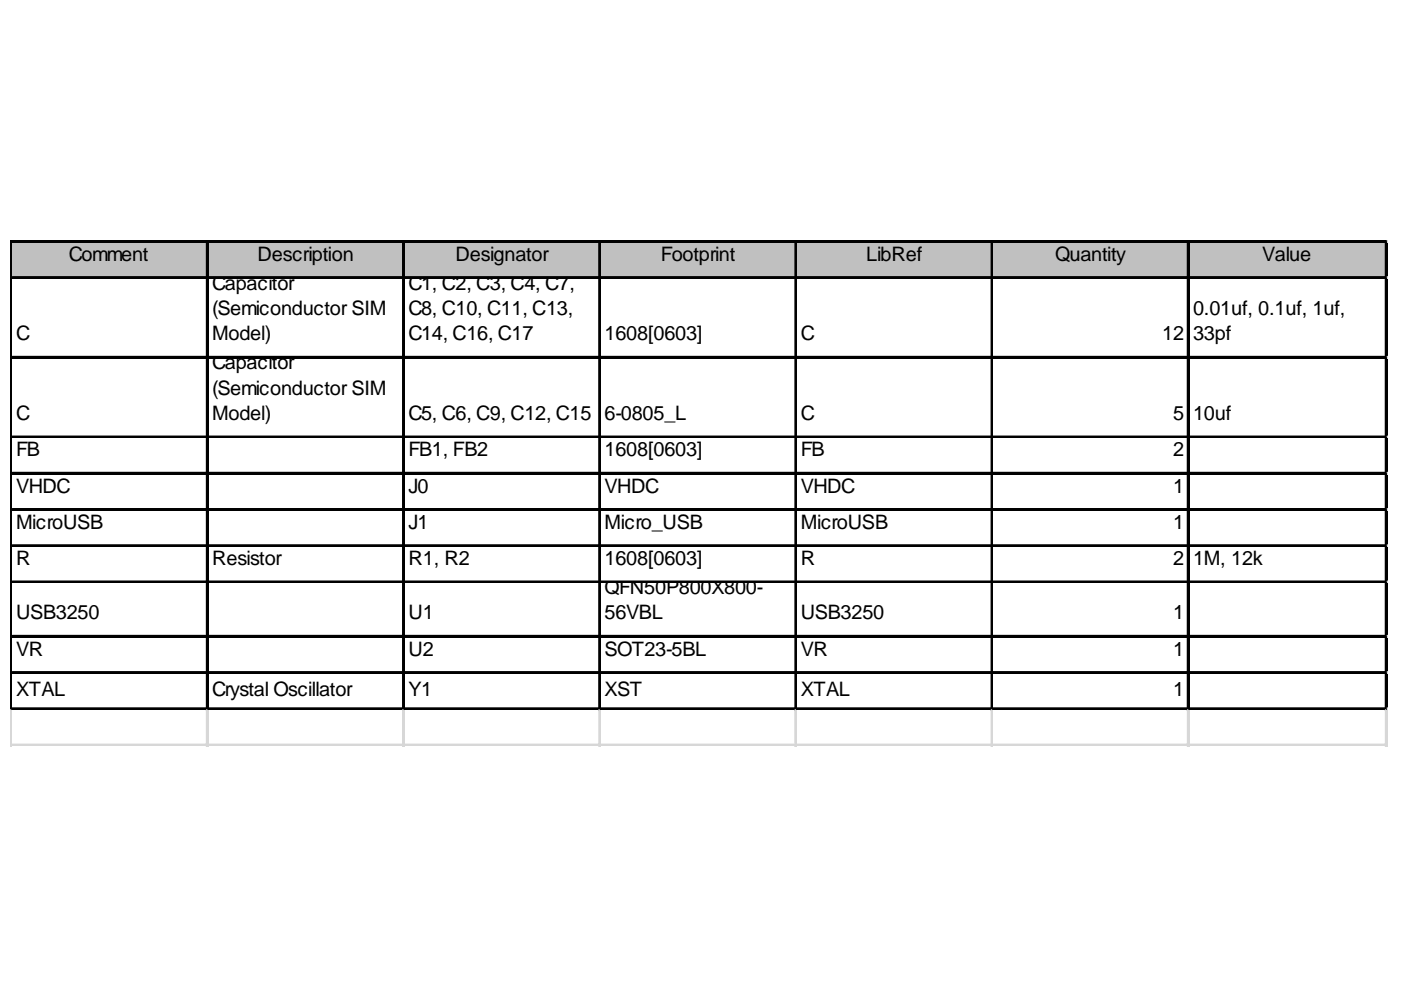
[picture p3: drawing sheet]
<svg xmlns="http://www.w3.org/2000/svg" width="297mm" height="210mm" viewBox="0 0 297 210" stroke-linecap="round" stroke-linejoin="round" font-family="sans-serif">
<defs><g id="words">
<g font-size="4.2">
<text x="14.6" y="55.3">Comment</text>
<text x="54.6" y="55.3">Description</text>
<text x="96.6" y="55.3">Designator</text>
<text x="140.1" y="55.3">Footprint</text>
<text x="183.6" y="55.3">LibRef</text>
<text x="223.7" y="55.3">Quantity</text>
<text x="267.6" y="55.3">Value</text>
<text x="45" y="61.4">Capacitor</text>
<text x="86.6" y="61.4">C1, C2, C3, C4, C7,</text>
<text x="45" y="66.8">(Semiconductor SIM</text>
<text x="86.6" y="66.8">C8, C10, C11, C13,</text>
<text x="253" y="66.8">0.01uf, 0.1uf, 1uf,</text>
<text x="3.4" y="72.2">C</text>
<text x="45" y="72.2">Model)</text>
<text x="86.6" y="72.2">C14, C16, C17</text>
<text x="128.2" y="72.2">1608[0603]</text>
<text x="169.8" y="72.2">C</text>
<text x="246.4" y="72.2">12</text>
<text x="253" y="72.2">33pf</text>
<text x="45" y="78.3">Capacitor</text>
<text x="45" y="83.7">(Semiconductor SIM</text>
<text x="3.4" y="89.1">C</text>
<text x="45" y="89.1">Model)</text>
<text x="86.6" y="89.1">C5, C6, C9, C12, C15</text>
<text x="128.2" y="89.1">6-0805_L</text>
<text x="169.8" y="89.1">C</text>
<text x="248.7" y="89.1">5</text>
<text x="253" y="89.1">10uf</text>
<text x="3.4" y="96.8">FB</text>
<text x="86.6" y="96.8">FB1, FB2</text>
<text x="128.2" y="96.8">1608[0603]</text>
<text x="169.8" y="96.8">FB</text>
<text x="248.7" y="96.8">2</text>
<text x="3.4" y="104.4">VHDC</text>
<text x="86.6" y="104.4">J0</text>
<text x="128.2" y="104.4">VHDC</text>
<text x="169.8" y="104.4">VHDC</text>
<text x="248.7" y="104.4">1</text>
<text x="3.4" y="112.1">MicroUSB</text>
<text x="86.6" y="112.1">J1</text>
<text x="128.2" y="112.1">Micro_USB</text>
<text x="169.8" y="112.1">MicroUSB</text>
<text x="248.7" y="112.1">1</text>
<text x="3.4" y="119.8">R</text>
<text x="45" y="119.8">Resistor</text>
<text x="86.6" y="119.8">R1, R2</text>
<text x="128.2" y="119.8">1608[0603]</text>
<text x="169.8" y="119.8">R</text>
<text x="248.7" y="119.8">2</text>
<text x="253" y="119.8">1M, 12k</text>
<text x="128.2" y="126">QFN50P800X800-</text>
<text x="3.4" y="131.3">USB3250</text>
<text x="86.6" y="131.3">U1</text>
<text x="128.2" y="131.3">56VBL</text>
<text x="169.8" y="131.3">USB3250</text>
<text x="248.7" y="131.3">1</text>
<text x="3.4" y="139">VR</text>
<text x="86.6" y="139">U2</text>
<text x="128.2" y="139">SOT23-5BL</text>
<text x="169.8" y="139">VR</text>
<text x="248.7" y="139">1</text>
<text x="3.4" y="147.5">XTAL</text>
<text x="45" y="147.5">Crystal Oscillator</text>
<text x="86.6" y="147.5">Y1</text>
<text x="128.2" y="147.5">XST</text>
<text x="169.8" y="147.5">XTAL</text>
<text x="248.7" y="147.5">1</text>
</g>
</g></defs>
<path d="M2.6 51.4h291.5v7.7h-291.5z" fill="#c0c0c0"/>
<g fill="none" stroke="#000" stroke-width=".39">
<path d="M2.2 51v99.5M2.4 51v99.5M2.6 51h291.5M2.6 58.7h291.5M43.8 51.4v99.1M44 51.4v99.1M85.4 51.4v99.1M85.6 51.4v99.1M127 51.4v99.1M127.2 51.4v99.1M168.6 51.4v99.1M168.8 51.4v99.1"/>
<path d="M210.2 51.4v99.1M210.4 51.4v99.1M251.8 51.4v99.1M252 51.4v99.1M293.8 51.4v99.1M2.6 75.6h291.5M2.6 92.5h291.5M2.6 100.2h291.5M2.6 107.9h291.5M2.6 115.6h291.5M2.6 123.3h291.5M2.6 134.8h291.5"/>
<path d="M2.6 142.5h291.5M2.6 150.2h291.5"/>
</g>
<path d="M2.6 51.2h291.5M2.6 58.9h291.5M2.6 75.8h291.5M2.6 92.7h291.5M2.6 100.4h291.5M2.6 108.1h291.5M2.6 115.8h291.5M2.6 123.5h291.5M2.6 135h291.5M2.6 142.7h291.5M2.6 150.4h291.5" fill="none" stroke="#000" stroke-width=".38"/>
<path d="M294 51.4v99.1" fill="none" stroke="#000" stroke-width=".35"/>
<g fill="none" stroke="#d0d7e5" stroke-width=".39">
<path d="M2.2 150.5v7.8M2.2 157.8h291.9M2.4 150.5v7.8M43.8 150.5v7.8M44 150.5v7.8M85.4 150.5v7.8M85.6 150.5v7.8M127 150.5v7.8M127.2 150.5v7.8M168.6 150.5v7.8M168.8 150.5v7.8M210.2 150.5v7.8"/>
<path d="M210.4 150.5v7.8M251.8 150.5v7.8M252 150.5v7.8M293.8 150.5v7.8"/>
</g>
<path d="M294 150.5v7.8" fill="none" stroke="#d0d7e5" stroke-width=".35"/>
<path d="M2.2 158h291.9" fill="none" stroke="#d0d7e5" stroke-width=".38"/>
<use href="#words"/>
</svg>
